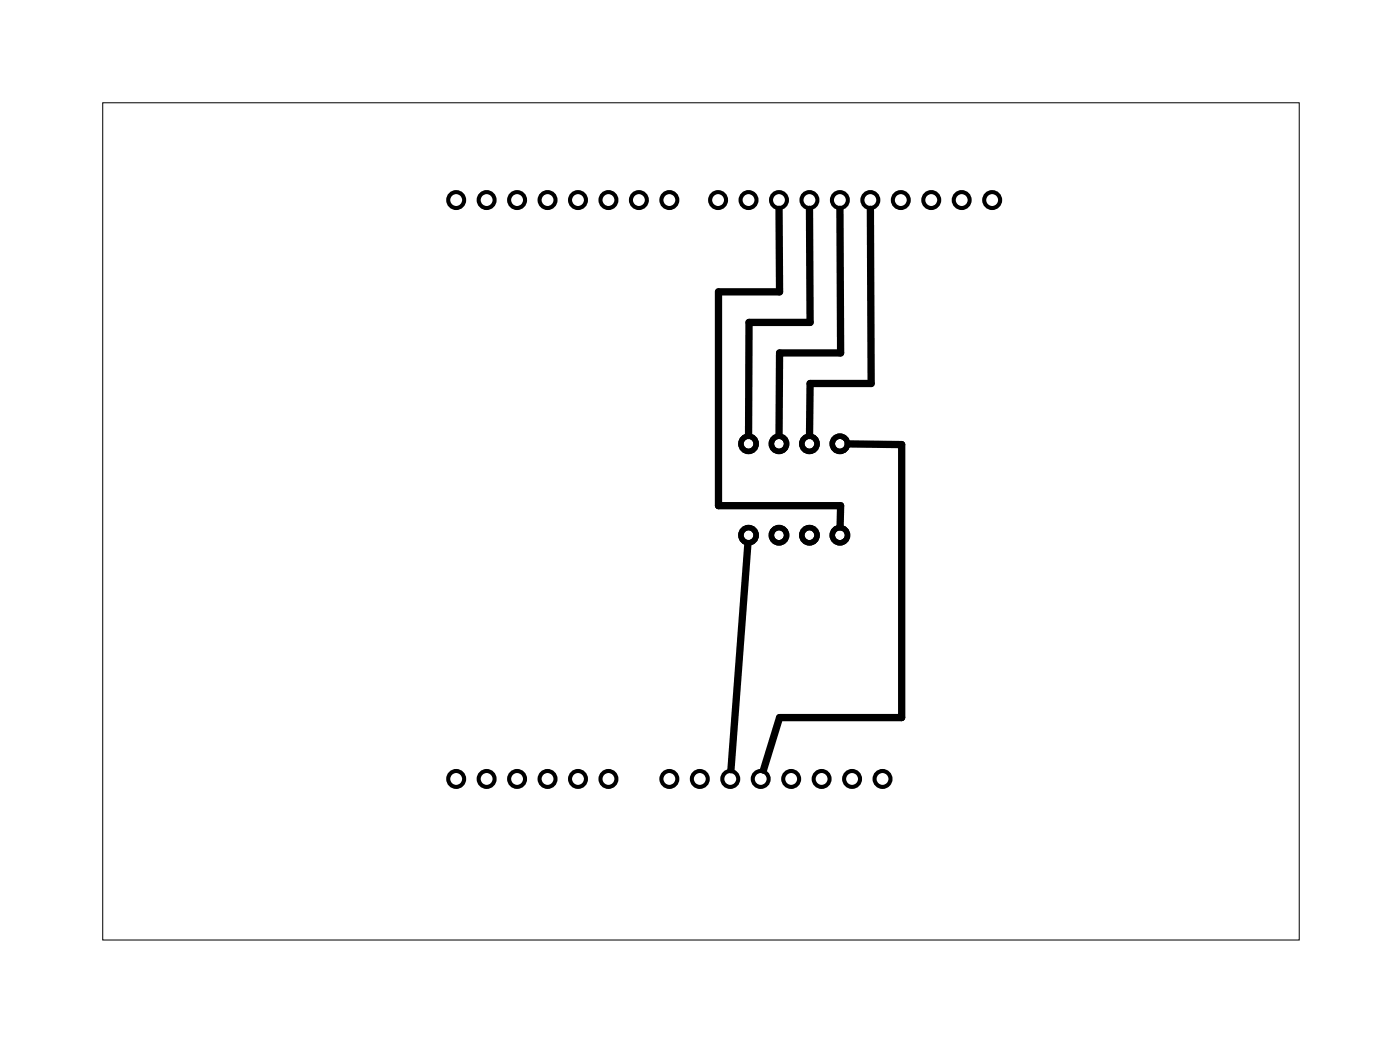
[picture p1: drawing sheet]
<svg xmlns="http://www.w3.org/2000/svg" width="117mm" height="87mm" viewBox="0 0 117 87" stroke-linecap="round" stroke-linejoin="round" font-family="sans-serif">
<path d="M8.6 8.6h99.8v69.8h-99.8z" fill="none" stroke="#000" stroke-width=".08"/>
<g fill="none" stroke="#000" stroke-width=".46">
<circle cx="62.4" cy="37" r=".64"/>
<circle cx="65" cy="37" r=".64"/>
<circle cx="67.5" cy="37" r=".64"/>
<circle cx="70.1" cy="37" r=".64"/>
<circle cx="62.4" cy="44.6" r=".64"/>
<circle cx="65" cy="44.6" r=".64"/>
<circle cx="67.5" cy="44.6" r=".64"/>
<circle cx="70.1" cy="44.6" r=".64"/>
</g>
<g fill="none" stroke="#000" stroke-width=".34">
<circle cx="38" cy="16.7" r=".66"/>
<circle cx="40.6" cy="16.7" r=".66"/>
<circle cx="43.1" cy="16.7" r=".66"/>
<circle cx="45.7" cy="16.7" r=".66"/>
<circle cx="48.2" cy="16.7" r=".66"/>
<circle cx="50.7" cy="16.7" r=".66"/>
<circle cx="53.3" cy="16.7" r=".66"/>
<circle cx="55.8" cy="16.7" r=".66"/>
<circle cx="59.9" cy="16.7" r=".66"/>
<circle cx="62.4" cy="16.7" r=".66"/>
<circle cx="65" cy="16.7" r=".66"/>
<circle cx="67.5" cy="16.7" r=".66"/>
<circle cx="70.1" cy="16.7" r=".66"/>
<circle cx="72.6" cy="16.7" r=".66"/>
<circle cx="75.1" cy="16.7" r=".66"/>
<circle cx="77.7" cy="16.7" r=".66"/>
<circle cx="80.2" cy="16.7" r=".66"/>
<circle cx="82.8" cy="16.7" r=".66"/>
<circle cx="38" cy="64.9" r=".66"/>
<circle cx="40.6" cy="64.9" r=".66"/>
<circle cx="43.1" cy="64.9" r=".66"/>
<circle cx="45.7" cy="64.9" r=".66"/>
<circle cx="48.2" cy="64.9" r=".66"/>
<circle cx="50.7" cy="64.9" r=".66"/>
<circle cx="55.8" cy="64.9" r=".66"/>
<circle cx="58.4" cy="64.9" r=".66"/>
<circle cx="60.9" cy="64.9" r=".66"/>
<circle cx="63.4" cy="64.9" r=".66"/>
<circle cx="66" cy="64.9" r=".66"/>
<circle cx="68.5" cy="64.9" r=".66"/>
<circle cx="71.1" cy="64.9" r=".66"/>
<circle cx="73.6" cy="64.9" r=".66"/>
</g>
<path d="M65 17.4v6.9h-5.1v17.9h10.2v1.7M67.5 17.4l.1 9.5h-5.1l-.1 9.4M70.1 17.4v12h-5.1v6.9M72.6 17.4l.1 14.6h-5.1l-.1 4.3M70.7 37l4.5 .1v22.7h-10.2l-1.3 4.4M62.4 45.3l-1.4 18.9" fill="none" stroke="#000" stroke-width=".61"/>
</svg>
